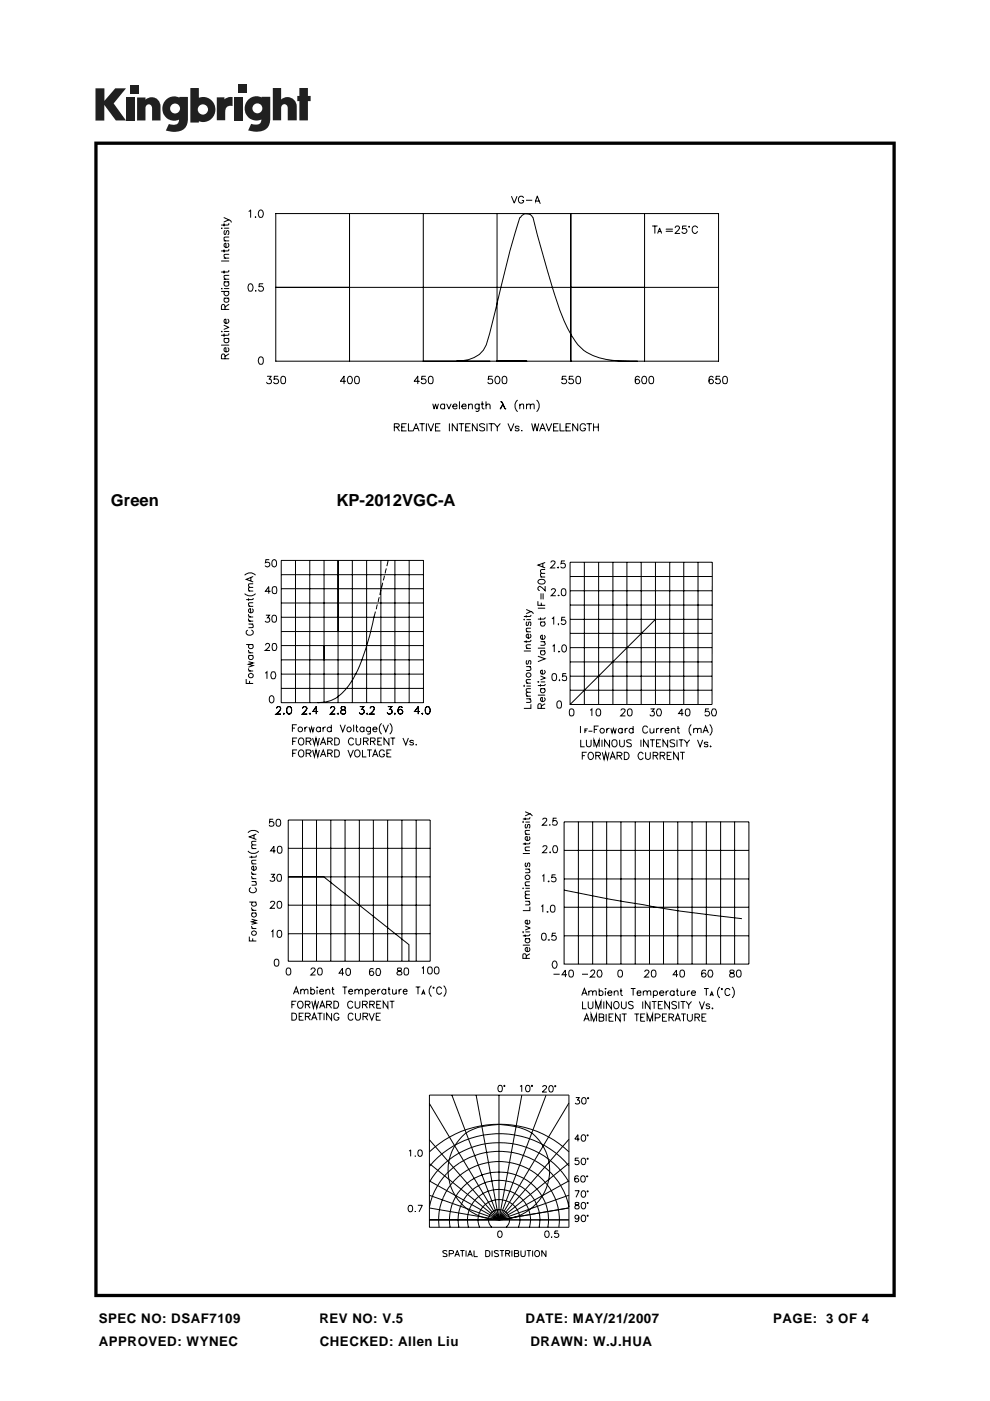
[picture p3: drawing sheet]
<svg xmlns="http://www.w3.org/2000/svg" width="210mm" height="297mm" viewBox="0 0 210 297" stroke-linecap="round" stroke-linejoin="round" font-family="sans-serif">
<defs><g id="words">
<g font-size="3.5">
<text x="23.5" y="107.3">Green</text>
<text x="71.4" y="107.3">KP-2012VGC-A</text>
</g>
<g font-size="2.8">
<text x="21" y="280.5">SPEC NO: DSAF7109</text>
<text x="67.7" y="280.5">REV NO: V.5</text>
<text x="111.5" y="280.5">DATE: MAY/21/2007</text>
<text x="164" y="280.5">PAGE: 3 OF 4</text>
<text x="21" y="285.3">APPROVED: WYNEC</text>
<text x="67.8" y="285.3">CHECKED: Allen Liu</text>
<text x="112.5" y="285.3">DRAWN: W.J.HUA</text>
</g>
</g></defs>
<path d="M20 30v245h170v-245zM20.7 30.7h168.6v243.6h-168.6z" fill="#000"/>
<g fill="#231f20">
<path d="M20.3 18.7h1.8v2.7l2.3-2.7h2.3l-2.6 3.2 2.6 3.6h-2.1l-2.5-3.3v3.4h-1.8z"/>
<path d="M26.7 20.7h1.8v4.8h-1.8z"/>
<path d="M49.7 20.6h1.8v4.9h-1.8z"/>
<path d="M27.7 18h1.8v1.8h-1.8z"/>
<path d="M50.6 17.9h1.8v1.8h-1.8z"/>
<path d="M29.1 20.7h1.8v.4a1.9 1.9 0 0 1 2.2-.3 1.9 1.9 0 0 1 .9 2v2.7h-1.7l-.1-2.6a.7 .7 0 0 0-.6-.8 .7 .7 0 0 0-.7 .8v2.6h-1.8z"/>
<path d="M46 20.6h1.6v.5a2.03 2.03 0 0 1 1.7-.5v1.9h-.2a1.12 1.12 0 0 0-1.3 1.3v1.7h-1.8z"/>
<path d="M57.9 18.7h1.7v2.4a1.98 1.98 0 0 1 2.3-.3 1.98 1.98 0 0 1 1 2v2.7h-1.9v-2.6a.7 .7 0 0 0-.7-.8 .7 .7 0 0 0-.7 .8v2.6h-1.7z"/>
<path d="M63.5 18.7h1.8v1.6h.6v1.1h-.6v4.1h-1.8v-4.1h-.4v-1.1h.4z"/>
<path d="M40.4 18.7v7.3h1.8v-.3a2.63 2.63 0 0 0 3.5-2.5 2.63 2.63 0 0 0-3.5-2.5v-2zM41.9 23.2a1.1 1.1 0 0 1 2.2 0 1.1 1.1 0 0 1-2.2 0z"/>
<path d="M35.4 21a2.56 2.56 0 0 0-.6 3.3 2.56 2.56 0 0 0 3.2 1.1 1.09 1.09 0 0 1-1.5 1l-.7-.1-.6 1.4a5.3 5.3 0 0 0 3.7-.2 2.68 2.68 0 0 0 1-2.4v-4.5h-1.9v.1l-.8-.2a2.45 2.45 0 0 0-1.8 .5zM36.1 23a1.05 1.05 0 0 1 2.1 0 1.05 1.05 0 0 1-2.1 0z"/>
<path d="M52.8 21a2.56 2.56 0 0 0-.6 3.3 2.56 2.56 0 0 0 3.2 1 1.09 1.09 0 0 1-1.5 1.1l-.6-.1-.7 1.4a5.3 5.3 0 0 0 3.8-.3 2.68 2.68 0 0 0 .9-2.4v-4.5h-1.8v.2l-.8-.3a2.45 2.45 0 0 0-1.9 .6zM53.5 23a1.05 1.05 0 0 1 2.1 0 1.05 1.05 0 0 1-2.1 0z"/>
</g>
<g fill="#fff" stroke="#fff" stroke-width=".21">
<path d="M86.1 226h42.4v44h-42.4z" fill-rule="evenodd"/>
<path d="M108 40.5h5.3v3.5h-5.3z" fill-rule="evenodd"/>
</g>
<g fill="none" stroke="#000" stroke-width=".21">
<path d="M47 48.4h.1zM47 55.3h1.5M47.5 46.1l1 .5-1 .5M47.5 47.4v.5M47.5 53v.5M47.5 57.4v.5M47.5 59.8h1M47.5 59.2h1M47.5 54.7h1M47.5 51.1h1M47.6 48.4h.9M47.7 59.8a.51 .51 0 0 0-.1 .7 .51 .51 0 0 0 .8 0 .51 .51 0 0 0-.1-.7"/>
<path d="M47.7 48.9l-.2 .3 .1 .4 .1 .2 .4-.8h.4v.4l-.2 .4M48.3 51.6a.51 .51 0 0 1 .1 .7 .51 .51 0 0 1-.7 0 .51 .51 0 0 1 .1-.7h.1v.9M48.5 58.4h-.9l-.1 .4 .3 .4M48.5 57.3v.3l-1.5 .1M48.5 53.9l-.9 .1-.1 .3 .3 .4M48.5 52.8v.4h-1.5M48.5 50.3h-.9l-.1 .4 .3 .4M48.5 47.4v.3h-1.5M48.5 46.6l.3 .2 .2 .3M52.8 44.8l.4-.3v1.6M54.2 45.9v.2zM55 44.6a.44 .44 0 0 1 .7 .2 .75 .75 0 0 1 .1 .9 .75 .75 0 0 1-.8 .3 1.11 1.11 0 0 1 0-1.4z"/>
<path d="M74.1 45.3v31.3h15.7M89.8 45.3v31.3M105.4 45.3v31.3M108.5 41.6l.6 1.5 .6-1.5M108.8 41.6l.6 1.5 .6-1.5M110.2 46.1a204.6 204.6 0 0 0-5.1 19.8l-1.3 4.8a5.9 5.9 0 0 1-4.5 5.6l-2.5 .3M111.1 42a.62 .62 0 0 0-.9-.3 .62 .62 0 0 0-.2 .8 .55 .55 0 0 0 .5 .6 .55 .55 0 0 0 .6-.6h-.4M111.4 42a.57 .57 0 0 0-.6-.4 .57 .57 0 0 0-.5 .6 .64 .64 0 0 0 .2 .9 .64 .64 0 0 0 .9-.3v-.3h-.3M111.6 42.5h1.3M111.7 45.3a1.2 1.2 0 0 1 1.3 .8M111.7 45.3l-.5 .1-.8 .7M113 46.1a225.7 225.7 0 0 0 6.3 21.2l1.5 3a10.2 10.2 0 0 0 9 6.1l5.4 .2"/>
<path d="M113.1 41.3l-1.3 2.4M113.4 43.1l.6-1.5 .6 1.5M113.6 42.6h.8M121.1 45.3v15.6h15.6h-15.6v15.7zM136.7 45.3v31.3h15.7v-31.3h-93.9v31.3h15.6M138.4 47.9h1M138.9 47.9v1.5M139.5 49.4l.4-1 .4 1M139.7 49.1h.5M141.3 48.6h1.4M141.3 49h1.4M143.2 48.3l.2-.3 .4-.1 .3 .5-.9 1.1h1"/>
<path d="M145.5 47.9h-.7l-.1 .7a.56 .56 0 0 1 .9 0 .56 .56 0 0 1-.2 .8 .56 .56 0 0 1-.8-.2M146.1 48h.2l-.1 .2zM147.9 48.3l-.5-.4a.81 .81 0 0 0-.6 .8 .81 .81 0 0 0 .7 .8l.4-.4M47 70.3h.1zM47 61.2h.1zM47 73.2h1.5M47 61.8h1.5M47.5 69l1 .4-1 .4M47.5 71.7h1M47.5 70.8v.5M47.5 63.2h1M47.6 70.3h.9"/>
<path d="M47.6 61.2h.9M47.7 76.1l-.1-1h-.5l-.1 1h1.5M47.7 71.7a.51 .51 0 0 0-.1 .8 .51 .51 0 0 0 .8 0 .51 .51 0 0 0-.1-.8M47.7 65.6l-.1-.9-.3-.2-.3 .4v.7h1.5M47.7 63.2a.49 .49 0 0 0 0 .7 .49 .49 0 0 0 .7 0 .49 .49 0 0 0-.1-.7M47.7 61.8l-.1 .1a.52 .52 0 0 0 .4 .8 .52 .52 0 0 0 .5-.7l-.2-.2M48.3 73.7a.48 .48 0 0 1 .1 .7 .48 .48 0 0 1-.7 0 .48 .48 0 0 1 .1-.7h.1v.9M48.3 67.7l.2 .6-.4 .3-.5-.3v-.5l.3-.1v.8M48.5 70.7v.3l-1.5 .1M48.5 75.1l-.8 .5M48.5 64.5l-.8 .6M52.8 60.3a.48 .48 0 0 1 .8 .2 .76 .76 0 0 1 0 .9 .76 .76 0 0 1-.8 .3l-.2-.6z"/>
<path d="M54.2 61.6v.1zM55 75.8a.49 .49 0 0 1 .8 .2l.1 .4a.64 .64 0 0 1-.7 .8 .94 .94 0 0 1-.2-1.4zM55.7 60.2h-.7l-.1 .6a.56 .56 0 0 1 .9 .1 .56 .56 0 0 1-.2 .8 .56 .56 0 0 1-.8-.3M56.7 79.8h.8l-.4 .6a.52 .52 0 0 1 .5 .5 .52 .52 0 0 1-.4 .5 .52 .52 0 0 1-.6-.4M58.5 60.9h15.6M58.9 79.8h-.7l-.1 .7a.55 .55 0 0 1 .9 0 .55 .55 0 0 1-.2 .8 .55 .55 0 0 1-.8-.3M59.8 79.9a.49 .49 0 0 1 .7 .2l.1 .4a.64 .64 0 0 1-.6 .9 1.04 1.04 0 0 1-.2-1.5zM73.9 79.9a.44 .44 0 0 1 .7 .2 .75 .75 0 0 1 .1 .8 .75 .75 0 0 1-.8 .4 1.11 1.11 0 0 1 0-1.4zM74.1 60.9h15.7zM75.4 79.9a.49 .49 0 0 1 .8 .2v.4a.64 .64 0 0 1-.6 .9 1.04 1.04 0 0 1-.2-1.5zM89.8 60.9h15.6zM89.8 76.6h46.9"/>
<path d="M90.2 79.8h-.7l-.1 .7a.55 .55 0 0 1 .9 0 .55 .55 0 0 1-.2 .8 .55 .55 0 0 1-.8-.3M91.1 79.9a.49 .49 0 0 1 .7 .2l.1 .4a.64 .64 0 0 1-.6 .9 1.04 1.04 0 0 1-.2-1.5zM104.4 79.8h-.8l-.1 .7a.54 .54 0 0 1 .9-.1 .54 .54 0 0 1-.1 .8 .54 .54 0 0 1-.8-.2M105.2 79.9a.44 .44 0 0 1 .7 .2 .75 .75 0 0 1 .1 .8 .75 .75 0 0 1-.8 .4 1.11 1.11 0 0 1 0-1.4zM105.4 60.9h15.7zM106.7 79.9a.49 .49 0 0 1 .8 .2v.4a.64 .64 0 0 1-.6 .9 1.04 1.04 0 0 1-.2-1.5zM108.6 76.6h-3.2h6.3M120.1 79.8h-.8l-.1 .7a.56 .56 0 0 1 .8-.1 .56 .56 0 0 1 0 .9 .56 .56 0 0 1-.9-.3M121.5 79.8h-.7l-.1 .7a.55 .55 0 0 1 .9 0 .55 .55 0 0 1-.2 .8 .55 .55 0 0 1-.8-.3M122.3 79.9a.49 .49 0 0 1 .8 .2l.1 .4a.64 .64 0 0 1-.7 .9 1.04 1.04 0 0 1-.2-1.5zM136.4 79.9l.3-.1a1.06 1.06 0 0 1 .3 1.5l-.4 .1a.94 .94 0 0 1-.2-1.5zM136.7 60.9h15.7z"/>
<path d="M137.8 79.9a.49 .49 0 0 1 .8 .2v.4a.64 .64 0 0 1-.5 .9 .83 .83 0 0 1-.4-1.3zM152.7 79.8h-.8l-.1 .7a.55 .55 0 0 1 .9 0 .55 .55 0 0 1-.2 .8 .55 .55 0 0 1-.8-.3M153.5 79.9a.49 .49 0 0 1 .7 .2l.1 .4a.64 .64 0 0 1-.6 .9 .83 .83 0 0 1-.4-1.3zM73.3 80.8h-1.1l.8-1v1.6M83.6 90.5h.9l.2-.4-.2-.2-.9-.1v1.6M84.1 90.5l.6 .9M85.2 90.5h.6M86.2 89.8h-1v1.6h1M86.6 89.8v1.6h.9M87.6 91.4l.7-1.6 .6 1.6M87.9 90.9h.7M89 80.8h-1.1l.7-1v1.6"/>
<path d="M89 89.8h1M89.5 89.8v1.6M90.4 89.8v1.6M90.8 89.8l.6 1.6 .6-1.6M91.8 85.7l.3 1 .3-1 .3 1 .3-1M92.4 90.5h.5M93.3 89.8h-.9v1.6h.9M94.3 85.9a.49 .49 0 0 0-.7-.1 .49 .49 0 0 0 0 .7 .49 .49 0 0 0 .7 0M94.3 85.7v1M94.8 85.7l.4 1 .5-1M95.3 89.8v1.6M96 86.1h.9l-.1-.4a.52 .52 0 0 0-.7 .2 .52 .52 0 0 0 .1 .7 .52 .52 0 0 0 .7-.1"/>
<path d="M97 89.8v1.6l-1.1-1.6v1.6M97.3 89.8h1.1M97.4 85.2v1.5M97.9 89.8v1.6M98 86.1h.9l-.2-.4a.52 .52 0 0 0-.7 .2 .52 .52 0 0 0 .2 .7 .52 .52 0 0 0 .7-.1M98.8 90.5h.6M99.4 86l.3-.3h.4l.1 1M99.4 85.7v1M99.7 89.8h-.9v1.6h.9M101.2 89.8v1.6l-1-1.6v1.6M101.6 85.7v1.4l-.3 .1-.3-.1M101.6 85.9a.49 .49 0 0 0-.7-.1 .49 .49 0 0 0 0 .7 .49 .49 0 0 0 .7 0"/>
<path d="M102.1 85.7h.5M102.3 85.2v1.2l.1 .2 .3 .1M102.8 90a.6 .6 0 0 0-1.1 .2l.9 .5 .2 .5-.4 .2-.7-.2M103.1 86l.2-.3h.5l.2 1M103.1 85.2v1.5M103.3 89.8v1.6M103.7 89.8h1M104.2 89.8v1.6M104.9 89.8l.6 .7v.9M106.1 86.7l.6-1-.5 1M106.1 89.8l-.6 .7M106.2 85.2l.3 .1 .7 1.4"/>
<path d="M106.3 85.2l.7 1.4 .3 .1M107.8 89.8l.6 1.6 .6-1.6M109.7 84.9a1.63 1.63 0 0 0 0 2.3M110.1 90.5l-.3-.2-.5 .1v.3l.5 .2 .3 .3-.3 .2-.5-.1v-.1M110.2 86l.3-.3h.5l.1 1M110.2 85.7v1M110.6 91.3h.2zM111.7 86l.2-.3h.5l.1 1M111.7 85.7v1M112.5 86l.2-.3h.5l.1 1M112.8 89.8l.3 1.6 .4-1.6 .4 1.6 .4-1.6M113.9 84.9a1.63 1.63 0 0 1 0 2.3"/>
<path d="M114.5 91.4l.6-1.6 .6 1.6M114.7 90.9h.7M115.8 89.8l.6 1.6 .6-1.6M117.4 90.5h.6M118.4 89.8h-1v1.6h1M118.8 89.8v1.6h.9M120.1 90.5h.6M121 89.8h-.9v1.6h.9M122.5 89.8v1.6l-1-1.6v1.6M124.2 90.2a.58 .58 0 0 0-.7-.4 .58 .58 0 0 0-.5 .6l.2 .8 .3 .2 .6-.2 .1-.4h-.4M124.5 89.8h1M125 89.8v1.6"/>
<path d="M125.9 90.5h1M125.9 89.8v1.6M126.9 89.8v1.6M135.6 80l-.1-.1a.48 .48 0 0 0-.7 .2l-.1 .3a.64 .64 0 0 0 .5 1 .47 .47 0 0 0 .5-.5 .47 .47 0 0 0-.5-.5 .47 .47 0 0 0-.5 .4M151.2 80v-.1a.48 .48 0 0 0-.8 .2v.3a.64 .64 0 0 0 .5 1 .47 .47 0 0 0 .4-.5 .47 .47 0 0 0-.4-.5 .47 .47 0 0 0-.5 .4M57.1 118.7h-.7l-.1 .6a.54 .54 0 0 1 .9 .2 .54 .54 0 0 1-.6 .7l-.4-.3M57.9 118.8l.2-.1a.81 .81 0 0 1 .6 .7 .81 .81 0 0 1-.6 .8l-.4-.3v-.6zM59.6 118.8h30.2v30.2h-30.2zM62.7 118.8v30.2M65.7 118.8v30.2M68.7 118.8v30.2M71.7 118.8v30.2"/>
<path d="M74.7 118.8v30.2M77.8 118.8v30.2M80.8 118.8v30.2M82.3 118.8l-.2 1.2M83.8 118.8v30.2M86.8 118.8v30.2M115.1 119.5v.7M115.6 119.3l-1.5 .5 1.5 .6M116.8 119.3l.3-.4 .6 .1v.5l-.9 .9h1M119.8 118.9h-.7l-.1 .6 .6-.1 .3 .2v.4a.52 .52 0 0 1-.4 .4 .52 .52 0 0 1-.6-.3M120.9 119.2h30.2l-.1 30.2h-30.1zM123.9 119.2v30.2"/>
<path d="M127 119.2v30.2M130 119.2v30.2M133 119.2v30.2M136 119.2v30.2M139 119.2v30.2M142.1 119.2v30.2M145 119.2v30.2M148.1 119.2v30.2M51.9 125.9a1.63 1.63 0 0 0 2.3 0M51.9 122a1.56 1.56 0 0 1 2.3 0M52.2 136.7h1.5M52.5 133.6a.57 .57 0 0 0-.3 .6 .57 .57 0 0 0 .6 .5 .72 .72 0 0 0 .9-.8l-.4-.3"/>
<path d="M52.7 137.8a.47 .47 0 0 0 .5 .6M52.7 131.1a.41 .41 0 0 0 .5 .6M52.7 130.2a.47 .47 0 0 0 .5 .6M52.7 139h1M52.7 138.4h1M52.7 132.3h1M52.7 131.7h1M52.7 130.8h1M52.7 128.6h1M52.7 126.9v.5M52.7 125.3h1M52.9 139a.48 .48 0 0 0-.1 .7 .48 .48 0 0 0 .8 0 .48 .48 0 0 0-.1-.7"/>
<path d="M52.9 136.7a.48 .48 0 0 0-.1 .7 .48 .48 0 0 0 .8 0 .48 .48 0 0 0-.1-.7M53.2 122.5v.7M53.4 132.3l.3 .3-.1 .4-.9 .1M53.5 129.1a.48 .48 0 0 1 .1 .7 .48 .48 0 0 1-.7 0 .48 .48 0 0 1 .1-.7h.2v.8M53.7 127.8h-.9l-.1 .4 .3 .4M53.7 126.8l-.1 .3h-.2h-1.2M53.7 124.5l-.9 .1a.5 .5 0 0 0 .2 .7M53.7 123.8h-.9l-.1 .4 .3 .3M53.7 122.2l-1.5 .6 1.5 .6M56.3 136.8l.1-.2a.44 .44 0 0 1 .8 .1l-.4 .7-.6 .5h1.1M56.4 130.4h.8l-.5 .6a.5 .5 0 0 1 .4 .8 .5 .5 0 0 1-.9-.2M57.4 125.4h-1.1l.7-1v1.5"/>
<path d="M57.9 130.5l.3-.1a.84 .84 0 0 1 0 1.5h-.3l-.2-.3v-.6zM57.9 136.5a.5 .5 0 0 1 .7 .2 .71 .71 0 0 1 .1 .8 .71 .71 0 0 1-.8 .4l-.2-.6zM57.9 124.4a.5 .5 0 0 1 .8 .3v.3a.6 .6 0 0 1-.5 .9 .93 .93 0 0 1-.3-1.5zM59.6 133.9h30.2M59.6 130.9h30.2M59.6 127.8h30.2M59.6 139.9h30.2M59.6 136.9h30.2M59.6 124.8h30.2M59.6 121.8h30.2M79.6 129.7l-.3 1.2a44.6 44.6 0 0 1-4.8 13.7 8.2 8.2 0 0 1-7.1 4.4M80.1 128.2l-.3 1"/>
<path d="M80.5 126.6l-.3 1M80.8 125.1l-.2 1M81.2 123.6l-.2 1M81.6 122.1l-.3 1M81.9 120.5l-.2 1.1M111.1 131.4h.1zM111.1 138h1.5M111.6 129.2l1 .5-1 .4M111.6 137.5h1M111.6 130.4v.5M111.6 135.8v.5M111.6 134h1"/>
<path d="M111.7 131.4h.9M111.8 131.9l-.2 .2 .1 .5h.1l.3-.1 .1-.6h.3l.1 .5-.2 .2M112.4 134.5a.48 .48 0 0 1 .1 .7 .48 .48 0 0 1-.7 0 .48 .48 0 0 1 .1-.7h.2v.8M112.6 136.7l-.9 .1-.1 .3 .3 .4M112.6 135.7l-.1 .2-.2 .1h-1.2M112.6 133.2h-.9l-.1 .4 .3 .4M112.6 130.4l-.1 .3h-.2h-1.2M112.6 129.7l.4 .2 .1 .3M114.1 139.1l1.5 .6-1.5 .6M114.1 127.5v.8h1.5M114.1 137.4h1.5M114.1 128.9h1.5"/>
<path d="M114.2 123.1l.5-.3 .7 .1a.49 .49 0 0 1 .2 .4 .49 .49 0 0 1-.2 .5h-.4a.67 .67 0 0 1-.9-.5zM114.6 130.9v.6M114.6 138h1M114.6 136h1M114.6 131.9h1M114.6 122.3h1M114.7 125.8v1.3M114.8 138a.51 .51 0 0 0-.1 .7 .51 .51 0 0 0 .7 .1l.2-.3-.2-.5M114.8 131.9a.51 .51 0 0 0-.1 .7 .51 .51 0 0 0 .7 .1l.2-.3-.2-.5M114.8 127.8v.5M115.2 125.8v1.3M115.4 136l.2 .4-.1 .4h-.9"/>
<path d="M115.4 134.7l.2 .2-.2 .6a.47 .47 0 0 1-.7-.2 .47 .47 0 0 1 .3-.6v.9M115.6 130.9l-.2 .4h-1.3M115.6 124.3v1l-.7-.8a.44 .44 0 0 0-.7 0 .44 .44 0 0 0 .3 .7M115.6 121.6h-.9l-.1 .4 .3 .3M115.6 120.7l-.9 .2-.1 .3 .3 .4M117 125.1l.1-.2 .4-.1 .3 .5-.9 1h1M117.1 131.2l.3-.3v1.5M117.2 137l.4-.3v1.5M118.3 120.4l.1-.1v.1zM118.4 126.2h.1zM118.4 132.2v.2zM118.5 138.1h.2l-.2 .1z"/>
<path d="M119.3 124.9h.5l.2 .6a.6 .6 0 0 1-.5 .8 .93 .93 0 0 1-.2-1.4zM119.4 136.8l.2-.1a.81 .81 0 0 1 .6 .8 .81 .81 0 0 1-.6 .7 .95 .95 0 0 1-.2-1.4zM119.9 130.9h-.7l-.1 .6 .3-.1a.5 .5 0 0 1 .6 .6l-.4 .4-.6-.3M120.9 137.3h30.1M120.9 134.3h30.1M120.9 131.3h30.1M120.9 128.3h30.2M120.9 125.3h30.1M120.9 122.2h30.1M139 131.3l-18.1 18.1M52.2 144v.9h1.5M52.7 141.7a.45 .45 0 0 0 .5 .6"/>
<path d="M52.7 140.3l1 .3-1 .2 1 .3-1 .3M52.7 142.3h1M52.9 144.4v.5M56.2 142.7l.4-.3v1.5M57.3 147.6l.3-.1a.81 .81 0 0 1 .5 .8 .81 .81 0 0 1-.5 .7 .95 .95 0 0 1-.3-1.4zM57.7 142.5a.5 .5 0 0 1 .7 .2 .71 .71 0 0 1 .1 .8 .71 .71 0 0 1-.8 .4 1.15 1.15 0 0 1 0-1.4zM58.7 150.2l.3-.4 .5 .2v.4l-.3 .4-.7 .6h1.1M59.6 146h30.2M59.6 142.9h30.2M60.2 151.2l.1 .1-.1 .1zM61 149.9a.48 .48 0 0 1 .8 .2l.1 .4a.69 .69 0 0 1-.7 .9 1.02 1.02 0 0 1-.2-1.5zM62 154.4h.6"/>
<path d="M62.1 157.2h.6M62.1 159.7h.6M63 153.7h-1v1.4M63 156.5h-.9v1.5M63 159h-.9v1.5M63.4 156.7l.3-.2a.74 .74 0 0 1 .8 .7 .74 .74 0 0 1-.8 .8 .85 .85 0 0 1-.3-1.3zM63.4 159.2l.3-.2a.74 .74 0 0 1 .8 .7 .74 .74 0 0 1-.8 .8 .85 .85 0 0 1-.3-1.3zM64.2 150.2a.47 .47 0 0 1 .5-.4 .47 .47 0 0 1 .4 .4l-1 1.2h1.1M64.7 154.2v.9M64.9 157.2h.7l.4-.3v-.2l-.2-.2h-.9v1.5M64.9 159.7h.9l.2-.4-.2-.2-.9-.1v1.5M65.2 154.2a.45 .45 0 0 0-.5 .4"/>
<path d="M65.5 157.2l.5 .8M65.5 159.7l.5 .8M65.5 154.2l.3 .9 .3-.9 .3 .9 .2-.9M65.6 151.3h.2v.1zM66.3 156.5l.4 1.5 .3-1.5 .4 1.5 .3-1.5M66.3 159l.4 1.5 .3-1.5 .4 1.5 .3-1.5M67.5 150.9h-1.1l.7-1.1v1.6M68 154.4l-.3-.2a.47 .47 0 0 0-.6 .4l.3 .5 .3 .1 .3-.3M68 158l.6-1.5 .5 1.5M68 154.2v.9M68.2 157.5h.7M68.2 160h.7"/>
<path d="M68.5 154.2v.9M69.1 154.2a.47 .47 0 0 0-.6 .4M69.5 157.2h.6l.4-.3v-.2l-.2-.2h-.8v1.5M69.5 159.7h.8l.2-.4-.2-.2-.8-.1v1.5M70 157.2l.5 .8M70 159.7l.5 .8M70.1 150.2l.3-.4h.3l.3 .3-.1 .3-.8 1h1M70.3 154.4a.48 .48 0 0 0-.7-.1 .48 .48 0 0 0 0 .7 .48 .48 0 0 0 .7-.1M70.3 153.7v1.4M71 156.5a.78 .78 0 0 1 1 .5 .78 .78 0 0 1-.5 1h-.5zM71 159a.78 .78 0 0 1 1 .5 .78 .78 0 0 1-.5 1h-.5zM71.6 151.3h.2l-.1 .1z"/>
<path d="M72.1 153.7l.6 1.4 .5-1.4M72.4 149.9v.5h.2a.53 .53 0 0 1 .7 .3 .53 .53 0 0 1-.3 .7l-.6-.2a.57 .57 0 0 1 0-.6 .57 .57 0 0 1 .6-.2h.2v-.5l-.2-.1zM73.8 159l.5 1.5 .7-1.5M75 156.8l-.2-.3a.7 .7 0 0 0-.9 .7 .7 .7 0 0 0 1 .6l.1-.2M75 153.7v1.4M75.3 159.2l.2-.1a.71 .71 0 0 1 .9 .6 .71 .71 0 0 1-.9 .7l-.3-.5zM75.4 154.2h.5M75.5 156.5v1a.5 .5 0 0 0 .5 .5 .5 .5 0 0 0 .5-.5v-1M75.6 153.7v1.2l.1 .2h.3M76.3 149.8h.9l-.5 .6 .4 .1 .2 .3a.55 .55 0 0 1-.4 .6 .55 .55 0 0 1-.7-.3M76.9 159v1.5h.8M77.1 157.2l.9-.2v-.4l-.9-.1v1.5"/>
<path d="M77.2 154.4a.47 .47 0 0 0-.7-.1 .47 .47 0 0 0 0 .7 .47 .47 0 0 0 .7-.1M77.2 154.2v.9M77.6 157.2l.5 .8M77.8 151.3h.1v.1zM77.9 159h1M78.4 159v1.5M78.5 150.2a.45 .45 0 0 1 .3-.4 .45 .45 0 0 1 .5 .1v.5l-.9 1h1.1M78.6 154.2v1.1a.42 .42 0 0 1-.7 .3M78.6 154.4l-.3-.2a.47 .47 0 0 0-.6 .4l.3 .5 .3 .1 .3-.3M78.6 157.2l.9-.1v-.5l-.9-.1v1.5M79.1 154.6h.9a.49 .49 0 0 0-.7-.3 .49 .49 0 0 0-.2 .7 .49 .49 0 0 0 .7 .1l.2-.2M79.1 157.2l.5 .8"/>
<path d="M79.2 160h.8M80.1 157.2h.6M81 153.4a1.51 1.51 0 0 0 0 2.2M81 156.5h-.9v1.5h.9M81.2 153.7l.6 1.4 .6-1.4M81.6 159.3a.57 .57 0 0 0-.7-.3 .57 .57 0 0 0-.4 .5 .68 .68 0 0 0 .7 1l.3-.2 .1-.4h-.4M82.1 159.7h.5M82.3 149.8h.8l-.4 .6a.53 .53 0 0 1 .5 .5 .53 .53 0 0 1-.5 .6 .53 .53 0 0 1-.6-.4M82.5 156.5v1.5l-1.1-1.5v1.5M82.7 153.4a1.51 1.51 0 0 1 0 2.2M82.8 156.5h1M83 159h-.9v1.5h.9"/>
<path d="M83.3 156.5v1.5M83.7 151.3l.1 .1zM85.4 150a.45 .45 0 0 0-.5-.2 .45 .45 0 0 0-.4 .3 .75 .75 0 0 0-.1 .8 .75 .75 0 0 0 .6 .5l.3-.2a.49 .49 0 0 0 0-.6 .49 .49 0 0 0-.7-.1l-.2 .4M85.5 156.5l.6 1.5 .5-1.5M87.7 157.2l-.3-.2h-.4l-.1 .2 .2 .2 .5 .1 .1 .2-.3 .3-.4-.1-.1-.2M88.2 157.9h.1zM89 150.9h-1.1l.8-1.1v1.6M89.5 151.3h.1v.1zM90.4 149.9l.2-.1a.82 .82 0 0 1 .7 .8 .82 .82 0 0 1-.7 .8 1.02 1.02 0 0 1-.2-1.5zM111.2 145.3v.2zM111.6 148.2h1M111.6 147.6h1"/>
<path d="M111.6 144.9h1M111.6 141.3h1M111.7 145.5h.9M111.8 140.1l-.2 .2 .1 .5h.1l.3-.2 .1-.5h.3l.1 .5-.2 .2M112.3 148.2l.3 .3-.1 .4h-.9M112.3 141.3l.3 .4-.1 .3-.9 .2M112.6 149.3v.9h-1.5M112.6 146.8l-.9 .1-.1 .3 .3 .4M112.6 146l-.9 .1-.1 .4 .3 .3M112.6 144.1h-.9l-.1 .4 .3 .4M114.1 144.6h.2zM114.1 147.4h1.5"/>
<path d="M114.6 143.3l1 .5-1 .3M114.6 146h1M114.6 145.1v.5M114.7 144.6h.9M114.8 150.2l-.1-.9h-.4l-.2 .2v.7h1.5M114.8 146a.51 .51 0 0 0-.1 .7 .51 .51 0 0 0 .7 .1l.2-.3-.2-.5M115.4 147.9a.48 .48 0 0 1 .1 .7 .48 .48 0 0 1-.7 0 .48 .48 0 0 1 .1-.7h.1v.9M115.4 142.1a.46 .46 0 0 1 .1 .7 .46 .46 0 0 1-.7 0 .46 .46 0 0 1 .1-.7h.1v.8M115.6 145l-.2 .3h-1.3M115.6 149.2l-.8 .5M117.3 142.9a.5 .5 0 0 1 .7 .2l.1 .3a.68 .68 0 0 1-.4 .9l-.4-.1-.2-.2v-.6zM118.3 148.7a.43 .43 0 0 1 .7 .2l.1 .4a.68 .68 0 0 1-.4 .8h-.4l-.1-.2-.1-.6z"/>
<path d="M118.7 144.1v.2zM120.1 142.8h-.7l-.1 .6a.52 .52 0 0 1 .8 .1 .52 .52 0 0 1-.1 .7 .52 .52 0 0 1-.8-.2M120.9 150.4a.56 .56 0 0 1 .8 .5v.6a.49 .49 0 0 1-.5 .3 .49 .49 0 0 1-.4-.3l-.1-.6zM120.9 146.3h30.1M120.9 143.4h30.1M120.9 140.3h30.1M123.1 153.9v1.5M123.2 156.9v1.4h.8M124.1 154.9h.3M124.4 156.9v1a.5 .5 0 0 0 .5 .4 .5 .5 0 0 0 .5-.4v-1M124.4 159.5h-.9v1.5M124.7 154.5h-.6v.9"/>
<path d="M124.8 155h.8M124.9 159.7l.3-.2a.77 .77 0 0 1 .7 .8 .77 .77 0 0 1-.7 .7 .91 .91 0 0 1-.3-1.3zM125.2 150.6l.3-.3v1.5M126 158.3v-1.4l.5 1.4 .6-1.4v1.4M126 154.7h.6M126.6 150.4l.4-.1a.84 .84 0 0 1 0 1.5h-.2a1 1 0 0 1-.2-1.4zM127 153.9h-1v1.5M127.7 156.9v1.4M127.7 159.5l.4 1.5 .4-1.5 .3 1.5 .4-1.5M128.7 154.4v1M129.3 154.4a.47 .47 0 0 0-.6 .5M129.3 156.9v1.4l-1.1-1.4v1.4"/>
<path d="M129.6 154.4l.2 1 .3-1 .3 1 .3-1M129.9 157a.63 .63 0 0 1 .8 0 .63 .63 0 0 1 .2 .8 .54 .54 0 0 1-.4 .5 .54 .54 0 0 1-.6-.2l-.1-.3zM131.4 156.9v1a.5 .5 0 0 0 .5 .5 .5 .5 0 0 0 .5-.5v-1M131.7 150.6l.3-.3 .5 .1v.5l-.9 .9h1M132 154.7a.46 .46 0 0 0-.7-.1 .46 .46 0 0 0 0 .7 .46 .46 0 0 0 .7-.1M132 154.4v1M132.4 159.5h.5a.84 .84 0 0 1 .5 .8 .84 .84 0 0 1-.5 .7h-.5zM132.6 154.4v1M133.1 154.4a.46 .46 0 0 0-.5 .5M133.3 150.4l.3-.1a.84 .84 0 0 1 0 1.5l-.3-.1-.2-.2v-.6zM133.9 157l-.3-.1-.7 .1 .1 .3 .8 .4 .1 .2-.1 .4h-.5l-.4-.2M134.3 154.7l-.3-.3a.47 .47 0 0 0-.6 .5l.3 .5h.3l.3-.2"/>
<path d="M134.3 153.9v1.5M135.9 156.9v1.4M136.4 159.9l-.2-.3a.73 .73 0 0 0-.9 .6 .73 .73 0 0 0 .8 .8l.3-.3M136.9 159.5l.1 1.3a.52 .52 0 0 0 .5 .2 .52 .52 0 0 0 .4-.4v-1.1M137.4 154.3l-.4-.4a.72 .72 0 0 0-.7 .8 .72 .72 0 0 0 .9 .7l.2-.3M137.5 156.9v1.4l-1-1.4v1.4M137.9 154.4l.1 1h.3l.4-.3M137.9 156.9h1M138 150.3h.7l-.4 .6a.5 .5 0 0 1 .4 .8 .5 .5 0 0 1-.9-.2M138.4 156.9v1.4M138.7 154.4v1M139.2 154.4v1"/>
<path d="M139.2 157.6h.6M139.5 150.4a.5 .5 0 0 1 .7 .2 .71 .71 0 0 1 0 .8 .71 .71 0 0 1-.7 .3 1.17 1.17 0 0 1 0-1.3zM139.8 154.4a.45 .45 0 0 0-.6 .5M140.2 156.9h-1v1.4h1M140.2 154.4v1M140.7 154.4a.46 .46 0 0 0-.5 .5M141.1 154.9h.8v-.2a.45 .45 0 0 0-.7-.1 .45 .45 0 0 0 0 .7 .45 .45 0 0 0 .7-.1M141.6 156.9v1.4l-1-1.4v1.4M142.4 154.7l.4-.3 .3 .1 .1 .9M142.4 154.4v1M142.4 159.5h-.9v1.5h.9M143.1 157l-.3-.1-.7 .1 .1 .3 .8 .4 .1 .2-.1 .4a.71 .71 0 0 1-.9-.2"/>
<path d="M143.6 156.9v1.4M143.6 154.4h.5M143.8 153.9v1.2l.1 .3h.3M143.9 159.5v1.5l-1-1.5v1.5M144 156.9h1M144.3 159.5h.9M144.5 156.9v1.4M144.7 159.5v1.5M145 151.3h-1.1l.7-1v1.5M145.1 156.9l.6 .7v.7M145.6 150.4l.3-.1a.84 .84 0 0 1 0 1.5l-.3-.1-.2-.2v-.6zM146.3 156.9l-.6 .7"/>
<path d="M146.6 153.6a1.63 1.63 0 0 0 0 2.3M147.1 154.7a.58 .58 0 0 1 .8-.2v.9M147.1 154.4v1M147.9 154.7l.4-.3 .4 .1v.9M147.9 156.9l.6 1.4 .5-1.4M149.1 155.4l.5-1.5 .7 1.5M149.3 154.9h.7M150.1 157.6v-.2a.43 .43 0 0 0-.7 .3l.7 .2v.2l-.2 .2h-.5v-.2M150.4 150.3h-.8v.6a.55 .55 0 0 1 .8 .1 .55 .55 0 0 1-.1 .8 .55 .55 0 0 1-.8-.3M150.5 153.6a1.56 1.56 0 0 1 0 2.3M150.7 158.2l.1 .1h-.1zM151.1 150.4a.5 .5 0 0 1 .8 .2 .71 .71 0 0 1 0 .8 .71 .71 0 0 1-.8 .3 1.17 1.17 0 0 1 0-1.3z"/>
<path d="M52.6 176.6a1.51 1.51 0 0 1 2.3 0M53.4 179.9h1M53.9 177.1v.7M54.4 179.1l-1 .1v.4l.2 .3M54.4 178.4h-1v.4l.2 .3M54.4 176.8l-1.5 .6 1.5 .6M57.9 173.7h-.7v.7a.53 .53 0 0 1 .8-.1 .53 .53 0 0 1-.1 .8 .53 .53 0 0 1-.8-.2M58.8 173.8h.5l.2 .6a.6 .6 0 0 1-.5 .8 .93 .93 0 0 1-.2-1.4zM59 179.5h.6l.2 .6a.6 .6 0 0 1-.5 .8 .93 .93 0 0 1-.3-1.4zM61.1 173.9h30.1v29.9h-30.1zM61.1 179.9h30.1M64.2 173.9v29.8"/>
<path d="M67.1 173.9v29.8M68 160.5l.6-1.5 .5 1.5M70.2 173.9v29.8M73.2 173.9v29.8M76.2 173.9v29.8M79 160.5l.6-1.5 .6 1.5M79.2 173.9v29.8M82.2 173.9v29.8M85.2 173.9v29.8M88.3 173.9v29.8M111 174.2v.2zM111.4 172.1l1 .4-1 .5"/>
<path d="M111.4 173.4v.5M111.4 178.6v.5M111.4 176.9h1M111.4 174.3h1M111.6 174.8l-.2 .3v.4h.3l.2-.6 .3-.1 .2 .3-.1 .4-.1 .1M112.2 177.4a.45 .45 0 0 1 .1 .7 .45 .45 0 0 1-.7 0 .45 .45 0 0 1 .1-.7h.1v.8M112.4 179.6h-1a.5 .5 0 0 0 .3 .8M112.4 178.6l-.1 .3h-.2h-1.2M112.4 176.1h-1a.58 .58 0 0 0 .3 .8M112.4 173.3l-.1 .3h-1.4M112.4 172.5l.5 .5M115.1 179.6a.47 .47 0 0 1 .5-.3 .47 .47 0 0 1 .4 .3l-.2 .5-.7 .7h1"/>
<path d="M115.1 173.8l.1-.3h.5l.2 .1 .1 .3-1 1.1h1.1M116.6 174.9h.1zM117.4 179.4a.5 .5 0 0 1 .8 .2 .71 .71 0 0 1 0 .8 .71 .71 0 0 1-.8 .3 1.17 1.17 0 0 1 0-1.3zM118.1 173.5h-.8v.6a.54 .54 0 0 1 .8 .1 .54 .54 0 0 1-.2 .8 .54 .54 0 0 1-.7-.3M119.6 174.2h39.2v30.2h-39.2zM122.7 174.2v30.2M123.5 160.2h.6M125.7 174.2v30.2M126.4 160.2h.8l.1-.5-.3-.2h-.6v1.5M126.9 160.2l.5 .8M128.7 174.2v30.2M129.4 161l.5-1.5 .6 1.5"/>
<path d="M129.6 160.5h.7M130.9 160.2h.9l.1-.4-.4-.3h-.6v1.5M131.4 160.2l.5 .8M131.7 174.2v30.2M134.7 174.2v30.2M137.8 174.2v30.2M138.5 160.2a.68 .68 0 0 0 1-.4l-.4-.3h-.6v1.5M139 160.2l.5 .8M140 160.2h.9l.1-.5-.3-.2h-.7v1.5M140.5 160.2l.5 .8M140.7 174.2v30.2M141.5 160.2h.6"/>
<path d="M143.8 174.2v30.2M146.8 174.2v30.2M149.8 174.2v30.2M152.8 174.2v30.2M155.8 174.2v30.2M52.6 180.4a1.44 1.44 0 0 0 2.3 0M52.9 198.6v.9h1.5M52.9 191.3h1.5M53.2 188.2a.57 .57 0 0 0-.3 .6 .57 .57 0 0 0 .5 .5l.6-.1 .3-.2v-.6l-.3-.2M53.4 196.3a.45 .45 0 0 0 .4 .6M53.4 194.9l1 .3-1 .2 1 .3-1 .3M53.4 192.4a.47 .47 0 0 0 .4 .6"/>
<path d="M53.4 185.7a.45 .45 0 0 0 .4 .6M53.4 184.8a.41 .41 0 0 0 .4 .6M53.4 196.9h1M53.4 193.6h1M53.4 193h1M53.4 186.9h1M53.4 186.3h1M53.4 185.4h1M53.4 183.2h1M53.4 181.5v.5M53.6 193.6l-.2 .2a.47 .47 0 0 0 .4 .6l.5-.3 .1-.3-.3-.2M53.6 191.3l-.2 .3a.5 .5 0 0 0 .5 .5 .5 .5 0 0 0 .5-.5l-.3-.3"/>
<path d="M53.6 199v.5M54.1 186.9l.3 .3-.1 .4-.9 .1M54.1 183.7a.48 .48 0 0 1 .2 .7 .48 .48 0 0 1-.8 0 .48 .48 0 0 1 .1-.7h.2v.8M54.4 182.4h-1v.4l.2 .4M54.4 181.3l-.1 .4h-1.4M57.4 191.4a.48 .48 0 0 1 .4-.3 .48 .48 0 0 1 .5 .3l-.2 .5-.8 .7h1M57.4 185.4h.8l-.4 .6a.48 .48 0 0 1 .4 .6 .48 .48 0 0 1-.8 .2l-.1-.2M57.6 197.5l.3-.2v1.4M58.4 180.4h-1l.7-1v1.5M58.9 185.4a.5 .5 0 0 1 .7 .2l.1 .4a.6 .6 0 0 1-.5 .9 .93 .93 0 0 1-.3-1.5zM59 197.3a.5 .5 0 0 1 .7 .2v1a.48 .48 0 0 1-.4 .3 .48 .48 0 0 1-.5-.3v-1zM59 191.1h.3a.84 .84 0 0 1 0 1.5l-.3-.1-.2-.2v-.6z"/>
<path d="M61.1 198h30.1M61.1 191.9h30.1M91.2 185.9h-30.1h7.6l18 14.4v3.4M110.9 197.6l.1 .1zM110.9 181h1.5M111 188.3v.1zM111.4 196.3l1 .5-1 .4M111.4 198.1v.5M111.4 199h1M111.4 191.1h1M111.4 190.5h1M111.4 187.8h1"/>
<path d="M111.4 184.3h1M111.4 180.4h1M111.4 197.6h1M111.4 188.3h1M111.6 199a.48 .48 0 0 0-.1 .7 .48 .48 0 0 0 .7 0 .48 .48 0 0 0 0-.7M111.6 182.9l-.2 .4v.4l.2 .1 .2-.3 .1-.4 .3-.2 .2 .4-.1 .4-.1 .1M112.1 191.1l.3 .3-.1 .4-.9 .1M112.1 184.3l.3 .3-.1 .4h-.9M112.2 195.1a.45 .45 0 0 1 .1 .7 .45 .45 0 0 1-.7 0 .45 .45 0 0 1 .1-.7h.1v.8M112.4 198l-.1 .3-.2 .1h-1.2M112.4 192.2v.9h-1.5M112.4 189.7l-1 .1v.4l.3 .3"/>
<path d="M112.4 188.9l-1 .1v.3l.3 .4M112.4 187l-1 .1v.3l.3 .4M114.8 192.2l.3-.3v1.5M115 185.7l.4-.2v1.5M115.1 197.9h.5l.3 .6a.6 .6 0 0 1-.6 .8 .93 .93 0 0 1-.2-1.4zM116.1 193.3h.1zM116.3 199.3h.2zM116.4 186.8v.2l-.1-.1zM116.7 180.6v.2zM117 192h.5l.2 .6a.6 .6 0 0 1-.5 .8 .93 .93 0 0 1-.2-1.4zM117.8 185.5h-.7l-.1 .6 .6-.1 .3 .2v.3a.52 .52 0 0 1-.4 .5 .52 .52 0 0 1-.5-.3M117.9 197.9h-.7l-.1 .6a.53 .53 0 0 1 .8 0 .53 .53 0 0 1-.1 .8 .53 .53 0 0 1-.8-.2"/>
<path d="M119.6 188.7l12.7 2.5a291.9 291.9 0 0 0 25.1 3.6M119.6 198.4h39.2M119.6 192.4h39.2M119.6 186.4h39.2M119.6 180.3h39.2M58.4 203.4h.3a.84 .84 0 0 1 0 1.4h-.3l-.2-.2v-.6zM60.9 205.3h.6l.2 .6a.61 .61 0 0 1-.6 .8 .98 .98 0 0 1-.2-1.4zM61.9 214.8a.78 .78 0 0 1 1 .5 .78 .78 0 0 1-.5 1h-.5zM61.9 213h.6M62.2 210.8l.6-1.5 .6 1.5M62.5 210.3h.7M62.8 212.3h-.9v1.5"/>
<path d="M63.3 212.5a.72 .72 0 0 1 1 .3 .72 .72 0 0 1-.5 1h-.2a.9 .9 0 0 1-.3-1.3zM63.4 215.5h.6M63.8 210.1l.3-.4 .4 .2v.9M63.8 209.7v1.1M64.4 214.8h-1v1.5h1M64.5 210.1l.4-.4 .4 .2v.9M64.8 213l.8-.1 .1-.5-.9-.1v1.5M64.8 215.5h.6l.4-.2v-.2l-.2-.2-.8-.1v1.5M65.3 213l.5 .8M65.3 215.5l.5 .8M65.9 210a.47 .47 0 0 1 .7-.1 .47 .47 0 0 1 0 .7 .47 .47 0 0 1-.7 0M65.9 209.3v1.5"/>
<path d="M66 205.6l.3-.4 .4 .1 .2 .4-1 1h1M66.1 216.3l.5-1.5 .6 1.5M66.1 212.3l.4 1.5 .4-1.5 .3 1.5 .4-1.5M66.3 215.8h.7M67.2 209.3l.2 .1h-.2zM67.2 209.9v.9M67.4 214.8h1M67.6 205.3h.5l.2 .6a.6 .6 0 0 1-.5 .8 .93 .93 0 0 1-.2-1.4zM67.8 210.2h.8l-.1-.3a.41 .41 0 0 0-.6 .1l-.1 .3 .3 .5 .5-.2M67.8 213.8l.5-1.5 .7 1.5M67.9 214.8v1.5M68 213.3h.7"/>
<path d="M68.7 214.8v1.5M69.1 210.1l.6-.4 .2 .4v.7M69.1 209.7v1.1M69.3 213h.6l.4-.4-.1-.3h-.9v1.5M69.8 213l.5 .8M70.3 214.8v1.5l-1-1.5v1.5M70.3 209.7h.6M70.5 209.3v1.2l.3 .3h.1M70.8 212.3a.78 .78 0 0 1 1 .5 .78 .78 0 0 1-.5 1h-.5zM71.9 215.1a.54 .54 0 0 0-.6-.3 .54 .54 0 0 0-.5 .6v.3a.52 .52 0 0 0 .5 .6 .52 .52 0 0 0 .6-.6h-.4M72.6 209.3h1M73 206.3h-1.1l.7-1v1.5"/>
<path d="M73.1 209.3v1.5M73.4 205.6a.49 .49 0 0 1 .4-.3 .49 .49 0 0 1 .5 .3v.3a.67 .67 0 0 1-.5 .9 .87 .87 0 0 1-.4-1.2zM74 210.2h.8a.44 .44 0 0 0-.5-.5 .44 .44 0 0 0-.3 .7v.2a.43 .43 0 0 0 .8 0M74.8 212.6a.56 .56 0 0 0-.9-.1 .77 .77 0 0 0-.1 .9 .77 .77 0 0 0 .8 .3l.2-.3M74.9 215.1l-.3-.3a.72 .72 0 0 0-.8 .8 .72 .72 0 0 0 .9 .6l.2-.2M75.3 210.1l.6-.4 .2 .4v.7M75.3 209.7v1.1M75.3 212.3v1a.5 .5 0 0 0 .5 .5 .5 .5 0 0 0 .5-.5v-1M75.4 214.8v1.1a.53 .53 0 0 0 .5 .4 .53 .53 0 0 0 .5-.4v-1.1M76.1 210.1l.3-.4 .4 .2 .1 .9M76.9 213h.6l.4-.4-.1-.3h-.9v1.5M77 215.5l.9-.1v-.5l-.9-.1v1.5"/>
<path d="M77.4 213l.5 .8M77.5 210a.47 .47 0 0 1 .7-.1 .47 .47 0 0 1 0 .7 .47 .47 0 0 1-.7 0M77.5 209.7v1.6M77.5 215.5l.5 .8M78.3 214.8l.6 1.5 .5-1.5M78.4 213l.9-.1 .1-.5-1-.1v1.5M78.7 210.2h.9l-.3-.5-.5 .3v.6l.3 .2 .5-.2M78.9 213l.5 .8M79.2 205.5l-.4-.2a.8 .8 0 0 0-.5 .8 .8 .8 0 0 0 .6 .7 .46 .46 0 0 0 .4-.4 .46 .46 0 0 0-.5-.5 .46 .46 0 0 0-.4 .4M79.8 215.5h.5M79.9 205.4a.5 .5 0 0 1 .7 .2 .71 .71 0 0 1 .1 .9 .71 .71 0 0 1-.8 .3l-.2-.6zM79.9 213h.6"/>
<path d="M80.1 209.7v1.1M80.7 209.7l-.5 .3-.1 .2M80.7 214.8h-.9v1.5h.9M80.8 212.3h-.9v1.5h.9M81.8 210l-.2-.2-.5 .1-.1 .3 .1 .4a.43 .43 0 0 0 .7 0M81.8 209.7v1.1M82.3 212.3v1.5l-1-1.5v1.5M82.3 209.7h.5M82.5 209.3v1.2v.2l.3 .1M82.7 212.3h.9M83.2 212.3v1.5M83.3 209.7v1l.4 .1 .3-.3"/>
<path d="M84 209.7v1.1M84.4 205.3l-.1 .3 .2 .2 .5 .1a.4 .4 0 0 1 .3 .5 .4 .4 0 0 1-.4 .3l-.6-.1a.42 .42 0 0 1-.1-.5 .42 .42 0 0 1 .4-.2l.4-.1 .1-.3a.56 .56 0 0 0-.7-.2zM84.6 209.7v1.1M85.2 209.7l-.5 .3-.1 .2M85.5 210.2h.8l-.1-.3a.41 .41 0 0 0-.6 .1l-.1 .3 .3 .5 .5-.2M85.9 205.3a.58 .58 0 0 1 .7 .2l.1 .4a.61 .61 0 0 1-.6 .8 .82 .82 0 0 1-.4-1.2zM88.2 209.3h1M88.7 209.3v1.5M89.4 210.9l.4-.9 .3 .9M89.5 205.3l.3-.3v1.5M89.6 210.6h.4M90.9 205.1h.6l.2 .6a.6 .6 0 0 1-.6 .8 .93 .93 0 0 1-.2-1.4z"/>
<path d="M91.5 209a1.56 1.56 0 0 0 0 2.3M91.9 209.4h.2l-.1 .1zM92.3 205.1a.5 .5 0 0 1 .8 .2v.4a.6 .6 0 0 1-.5 .8 .93 .93 0 0 1-.3-1.4zM93.7 209.6l-.5-.4a.79 .79 0 0 0-.6 .9 .79 .79 0 0 0 .7 .7l.4-.4M94.1 209a1.56 1.56 0 0 1 0 2.3M110.9 200.4h1.5M111.6 203.2l-.1-.9h-.5l-.1 .9h1.5M112.2 200.9a.48 .48 0 0 1 .1 .7 .48 .48 0 0 1-.7 0 .48 .48 0 0 1 .1-.7h.1v.9M112.4 202.2l-.8 .5M117.3 203.9a.43 .43 0 0 1 .8 .2 .79 .79 0 0 1-.5 1.2l-.3-.1a1.08 1.08 0 0 1 0-1.3zM117.4 206.6h1.3M120.3 206.7h-1.1l.7-1v1.5"/>
<path d="M120.9 205.7h.5l.2 .6a.6 .6 0 0 1-.5 .9 .93 .93 0 0 1-.2-1.5zM123.4 211.1l.5-1.5 .6 1.5M123.4 206.6h1.3M123.6 212.3v1.6h.8M123.6 210.6h.7M123.8 216.5l.6-1.5 .6 1.5M124.1 216h.7M124.8 212.3v1.4a.52 .52 0 0 0 .6 .2 .52 .52 0 0 0 .4-.5v-1.1M124.9 210.4l.4-.3h.3l.1 1M124.9 210.1v1M125.3 206.1a.43 .43 0 0 1 .3-.4 .43 .43 0 0 1 .4 0l.1 .5-.9 1h1.1M125.4 216.5v-1.5l.5 1.5 .6-1.5v1.5"/>
<path d="M125.7 210.4l.3-.3h.4l.1 1M126.4 213.9v-1.6l.5 1.6 .6-1.6v1.6M126.9 205.7a.5 .5 0 0 1 .7 .2 .71 .71 0 0 1 0 .9 .71 .71 0 0 1-.7 .3 1.15 1.15 0 0 1 0-1.4zM127.1 215.7l.9-.1v-.5l-.3-.1h-.6v1.5h.6l.3-.1v-.5l-.3-.2M127.1 210.3a.46 .46 0 0 1 .7-.1 .46 .46 0 0 1 0 .7 .46 .46 0 0 1-.7-.1M127.1 209.6v1.5M128.1 212.3v1.6M128.3 209.6h.2zM128.4 210.1v1M128.6 215v1.5M128.9 210.5h.9a.45 .45 0 0 0-.5-.4 .45 .45 0 0 0-.4 .5 .48 .48 0 0 0 .4 .5 .48 .48 0 0 0 .5-.3M129.2 215.7h.5"/>
<path d="M129.7 212.3v1.6l-1.1-1.6v1.6M130.1 215h-.9v1.5h.9M130.3 210.4l.4-.3h.3l.1 1M130.3 210.1v1M130.4 212.4a.75 .75 0 0 1 .9 .7 .75 .75 0 0 1-.8 .8 .98 .98 0 0 1-.1-1.5zM131.3 205.7h.5l.2 .6a.6 .6 0 0 1-.5 .9 .93 .93 0 0 1-.2-1.5zM131.5 210.1h.5M131.5 215v1.5l-1-1.5v1.5M131.7 209.6v1.2l.1 .2 .3 .1M131.8 212.3l.1 1.4 .3 .2 .5-.2 .1-1.4M131.9 215h1M132.4 215v1.5"/>
<path d="M133.8 209.6h1M134.3 212.6a.54 .54 0 0 0-.6-.3 .54 .54 0 0 0-.4 .5l.9 .4 .1 .5a.63 .63 0 0 1-1 0M134.3 209.6v1.5M134.6 215h1M135.1 215v1.5M135.1 210.5h.8a.45 .45 0 0 0-.6-.4 .45 .45 0 0 0-.1 .7l.2 .3 .4-.1 .1-.2M135.9 215.7h.6M136.3 212.3v1.6M136.4 210.4l.4-.3h.4l.1 1M136.4 210.1v1M136.8 206.1l.2-.4h.5l.1 .4-.9 1.1h1M136.8 215h-.9v1.5h.9"/>
<path d="M137.3 216.5v-1.5l.6 1.5 .5-1.5v1.5M137.3 210.4l.3-.3h.4v1M137.9 212.3v1.6l-1-1.6v1.6M138.3 212.3h.9M138.4 205.7h.5l.2 .6a.6 .6 0 0 1-.5 .9 .93 .93 0 0 1-.2-1.5zM138.6 210.3a.48 .48 0 0 1 .7-.1 .48 .48 0 0 1 0 .7 .48 .48 0 0 1-.7-.1M138.6 210.1v1.5M138.7 212.3v1.6M139 215.8h.6l.3-.2 .1-.3-.4-.3h-.6v1.5M139.6 213.1h.6M139.9 210.5h.9l-.2-.4h-.5l-.2 .5 .3 .5 .6-.3M140.5 215.7h.6"/>
<path d="M140.6 212.3h-1v1.6h1M141.3 210.1v1M141.4 215h-.9v1.5h.9M141.8 210.1a.45 .45 0 0 0-.5 .4M141.9 215.7l.9-.1v-.5l-.9-.1v1.5M142 212.3v1.6l-1-1.6v1.6M142.4 215.7l.5 .8M143 210.3l-.3-.2a.47 .47 0 0 0-.6 .4l.3 .6h.3l.3-.3M143 210.1v1M143.2 216.5l.6-1.5 .5 1.5M143.4 216h.7M143.4 210.1h.5"/>
<path d="M143.5 212.6a.54 .54 0 0 0-.6-.3 .54 .54 0 0 0-.4 .5l.9 .4 .1 .5a.62 .62 0 0 1-1 0M143.6 209.6v1.2l.1 .2 .3 .1M143.8 206.7h-1l.7-1v1.5M144 212.3v1.6M144.4 212.3h1M144.4 205.7h.6l.2 .6a.6 .6 0 0 1-.6 .9 .93 .93 0 0 1-.2-1.5zM144.4 210.1l.1 .9 .4 .1 .3-.3M144.5 215h1M144.9 212.3v1.6M145 215v1.5M145.2 210.1v1M145.5 212.3l.6 .8v.8"/>
<path d="M145.8 215l.1 1.3a.52 .52 0 0 0 .5 .2 .52 .52 0 0 0 .4-.4v-1.1M145.8 210.1v1M146.3 210.1a.45 .45 0 0 0-.5 .4M146.6 210.5h.9a.45 .45 0 0 0-.5-.4 .45 .45 0 0 0-.4 .5 .48 .48 0 0 0 .4 .5 .48 .48 0 0 0 .5-.3M146.7 212.3l-.6 .8M147.4 215.7l.9-.1v-.5l-.2-.1h-.7v1.5M147.9 215.7l.5 .8M148.3 212.3l.6 1.6 .5-1.6M148.9 215.7h.6M149.3 209.6h1M149.6 205.9v-.2h-.3a1.02 1.02 0 0 0-.3 1.4l.3 .1a.46 .46 0 0 0 .4-.5 .46 .46 0 0 0-.4-.4 .46 .46 0 0 0-.5 .4M149.8 215h-.9v1.5h.9"/>
<path d="M149.8 209.6v1.5M150.4 205.7a.5 .5 0 0 1 .7 .2 .71 .71 0 0 1 0 .9 .71 .71 0 0 1-.7 .3 1.15 1.15 0 0 1 0-1.4zM150.5 213.1a.43 .43 0 0 0-.7 0v.1l.7 .2v.3a.43 .43 0 0 1-.7 0M150.6 211.2l.4-.9 .3 .9M150.7 210.9h.4M151 213.8h.2l-.1 .1zM152.7 209.3a1.58 1.58 0 0 0 0 2.3M153 209.6h.2v.2zM154.8 209.9l-.3-.3a.72 .72 0 0 0-.8 .8 .72 .72 0 0 0 .9 .6l.2-.3M154.9 205.7l-.1 .4 .2 .1 .5 .2 .3 .3a.48 .48 0 0 1-.6 .5 .48 .48 0 0 1-.4-.6l.2-.2a.59 .59 0 0 0 .7-.5l-.3-.2zM155.3 209.3a1.58 1.58 0 0 1 0 2.3M156.4 205.7h.6l.2 .6a.6 .6 0 0 1-.6 .9 .93 .93 0 0 1-.2-1.5z"/>
<path d="M91.1 234l14.7 24.6M91.1 232.2h29.6v28h-29.6zM95.8 232.2l10 26.4M101 232.2l4.8 26.4M105.8 230.2l.4-.1a.78 .78 0 0 1 0 1.4h-.2a.86 .86 0 0 1-.2-1.3zM105.8 232.2v26.4M106.9 230.1h.2v.2h-.2zM110.3 230.4l.4-.3v1.4M110.7 232.2l-4.9 26.4M111.7 230.2l.3-.1 .4 .3v.8l-.2 .2a.47 .47 0 0 1-.7-.2v-.5zM112.7 230.1h.2v.2h-.2zM115.1 230.5l.1-.3h.4l.3 .1v.2l-.9 1h1"/>
<path d="M115.8 232.2l-10 26.4M116.6 230.2h.2a.7 .7 0 0 1 .6 .7 .7 .7 0 0 1-.6 .6 .88 .88 0 0 1-.2-1.3zM117.7 230.2h.2v.2h-.2zM120.7 233.8l-14.9 24.8M122.1 232.7h.8l-.4 .5a.47 .47 0 0 1 .4 .7 .47 .47 0 0 1-.8 .1l-.1-.2M123.6 232.8l.3-.1 .4 .3v.8l-.5 .3a.86 .86 0 0 1-.2-1.3zM124.7 232.7h.1v.2h-.1zM86.8 244.1l.3-.3v1.4M86.8 255.6a.49 .49 0 0 1 .7 .2v.3a.61 .61 0 0 1-.5 .8 .85 .85 0 0 1-.2-1.3zM88.1 256.9h.1M88.1 245v.2zM88.6 255.5h1l-.7 1.4"/>
<path d="M88.8 243.9l.2-.1a.7 .7 0 0 1 .6 .7 .7 .7 0 0 1-.6 .7 .88 .88 0 0 1-.2-1.3zM91.1 258.6h29.6M91.1 250.6a17.3 17.3 0 0 1 29.6 0M91.1 244.2a21.6 21.6 0 0 1 29.6 0M91.1 255.9a15.2 15.2 0 0 1 12.5-11.7 15.2 15.2 0 0 1 15.5 7.4 13 13 0 0 1 1.6 4.3M91.1 250.4l14.7 8.2M91.1 246.7l14.7 11.9M91.1 241.7l14.7 16.9M91.1 256.1l14.7 2.5M91.1 253.4l14.7 5.2M98 240.9a9.7 9.7 0 0 1 6.1-2.3 13.6 13.6 0 0 1 8.9 1.7 10.4 10.4 0 0 1 3 11.3 10.4 10.4 0 0 1-9.3 7 10.4 10.4 0 0 1-10.5-5.8 10.4 10.4 0 0 1 1.8-11.9zM120.7 241.6l-14.9 17"/>
<path d="M120.7 246.6l-14.9 12M120.7 250.4l-14.9 8.2M120.7 253.4l-14.9 5.2M120.7 256.1l-14.9 2.5M120.7 247.2a19.3 19.3 0 0 0-29.6 .1M121.9 252.5h1l-.7 1.4M122 255v.4l.8 .3-.1 .5-.5 .1-.2-.1v-.5l.8-.4-.1-.3zM122.7 249.5l-.3-.2h-.3l-.2 .9M122.7 245.5h-.7v.6a.49 .49 0 0 1 .7 0 .49 .49 0 0 1-.1 .7 .49 .49 0 0 1-.7-.1M122.8 258.1a.66 .66 0 0 1-.6 .9l-.2-.2M122.9 241.5h-1l.7-.9v1.4M123.4 249.3h.2a.69 .69 0 0 1 .5 .7 .69 .69 0 0 1-.5 .6l-.4-.2v-.4z"/>
<path d="M123.5 255l.2-.1a.72 .72 0 0 1 .5 .7 .72 .72 0 0 1-.5 .7 .84 .84 0 0 1-.2-1.3zM123.5 240.6a.47 .47 0 0 1 .7 .3v.3a.61 .61 0 0 1-.5 .8 .83 .83 0 0 1-.2-1.4zM123.5 245.6a.44 .44 0 0 1 .7 .2v.3a.61 .61 0 0 1-.5 .8 .81 .81 0 0 1-.2-1.3zM123.5 252.5a.47 .47 0 0 1 .7 .2v.3a.61 .61 0 0 1-.5 .9 .83 .83 0 0 1-.2-1.4zM123.5 257.7a.47 .47 0 0 1 .7 .2v.3a.61 .61 0 0 1-.5 .8 .83 .83 0 0 1-.2-1.3zM124.5 249.3h.2v.2h-.2zM124.5 255h.2v.1h-.2zM124.5 257.7h.2v.2h-.2zM124.5 245.6h.2v.2h-.2zM124.5 252.5h.2v.2h-.2zM124.5 240.6h.2v.2h-.2zM93.1 260.2a12.7 12.7 0 0 1 18.7-12.5 12.3 12.3 0 0 1 6.7 12.5"/>
<path d="M94.8 265.3l-.3-.2-.6 .2 .1 .3 .8 .5v.2l-.3 .1-.6-.1M95.3 265.8l.8-.1v-.5l-.8-.1v1.3M95.5 260.2a10.5 10.5 0 0 1 5.8-10.7 10.5 10.5 0 0 1 12 2 9.8 9.8 0 0 1 2.9 8.7M96.5 266.4l.5-1.3 .5 1.3M96.6 266h.7M97.3 260.2a8.7 8.7 0 0 1 4.4-8.9 8.7 8.7 0 0 1 9.9 1.1 8.3 8.3 0 0 1 2.8 7.8M97.6 265.1h.9M98.1 265.1v1.3M98.8 265.1v1.3M99.2 266.4l.5-1.3 .5 1.3M99.4 260.2a6.7 6.7 0 0 1 4.6-7.8 6.7 6.7 0 0 1 8.1 4 6.1 6.1 0 0 1 .2 3.8M99.4 266h.6"/>
<path d="M100.5 265.1v1.3h.8M101.7 260.2a4.4 4.4 0 0 1 4.1-5.9 4.4 4.4 0 0 1 4.2 5.9M103 265.1h.5a.68 .68 0 0 1 .4 .7 .68 .68 0 0 1-.4 .6h-.5zM104.3 260.2a2.17 2.17 0 0 1 0-3.1 2.17 2.17 0 0 1 3.1 0 2.17 2.17 0 0 1 0 3.1M104.4 265.1v1.3M105.7 265.3l-.3-.2-.6 .2 .2 .3 .7 .5v.2l-.3 .1-.6-.1M105.7 261a.47 .47 0 0 1 .7 .2l.1 .4a.6 .6 0 0 1-.5 .8l-.4-.3v-.9zM106 265.1h.9M106.5 265.1v1.3M107.3 265.7h.7l.1-.5-.8-.1v1.3M107.7 265.7l.4 .7M108.6 265.1v1.3"/>
<path d="M109.1 265.1l.9 .1v.4l-.3 .1 .3 .3-.1 .4h-.8zM109.1 265.7h.6M110.5 265.1v1l.4 .3 .4-.1 .1-1.2M111.7 265.1h.9M112.2 265.1v1.3M113 265.1v1.3M113.5 265.3l.3-.2a.63 .63 0 0 1 .7 .7 .63 .63 0 0 1-.8 .6l-.3-.4zM115.7 261h.2a.7 .7 0 0 1 .6 .7 .7 .7 0 0 1-.6 .7 .86 .86 0 0 1-.2-1.4zM115.8 265.1v1.3l-.9-1.3v1.3M117 262.2v.2zM118.4 261h-.7l-.1 .6a.51 .51 0 0 1 .8 0 .51 .51 0 0 1-.1 .7 .51 .51 0 0 1-.7-.2"/>
<circle cx="53.2" cy="143.3" r=".49"/>
<circle cx="63.7" cy="154.7" r=".51"/>
<circle cx="74" cy="154.7" r=".51"/>
<circle cx="112.1" cy="143.1" r=".49"/>
<circle cx="127.7" cy="154.9" r=".49"/>
<circle cx="53.8" cy="197.9" r=".49"/>
<circle cx="111.9" cy="186" r=".49"/>
<circle cx="122.3" cy="250.2" r=".43"/>
<circle cx="122.3" cy="258.1" r=".44"/>
</g>
<use href="#words"/>
</svg>
